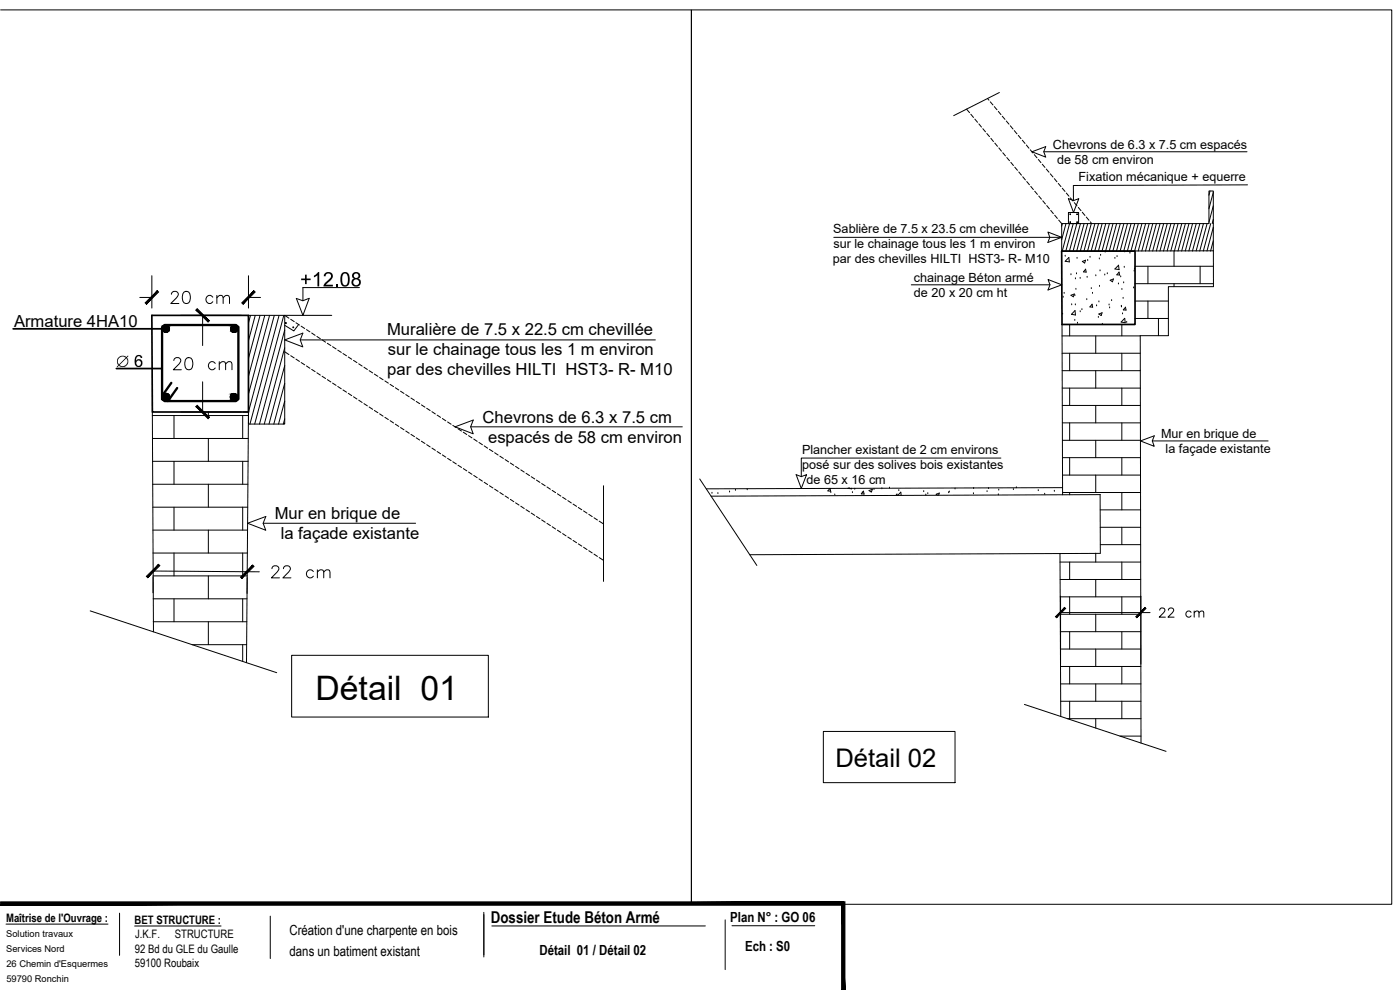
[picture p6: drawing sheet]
<svg xmlns="http://www.w3.org/2000/svg" width="420mm" height="297mm" viewBox="0 0 420 297" stroke-linecap="round" stroke-linejoin="round" font-family="sans-serif">
<defs><g id="words">
<text font-size="10.1" x="94.7" y="210.2">Détail 01</text>
<text font-size="7.7" x="250.7" y="230.1">Détail 02</text>
<text font-size="7.5" x="50.4" y="92.4">20 cm</text>
<g font-size="7.1">
<text x="51.2" y="112.2">20 cm</text>
<text x="80.4" y="174.6">22 cm</text>
</g>
<text font-size="5.7" x="347.1" y="186.3">22 cm</text>
<g font-size="5">
<text x="4.2" y="98">Armature 4HA10</text>
<text x="116.2" y="100.5">Muralière de 7.5 x 22.5 cm chevillée</text>
<text x="116.4" y="106.5">sur le chainage tous les 1 m environ</text>
<text x="116.2" y="112.5">par des chevilles HILTI HST3- R- M10</text>
<text x="144.8" y="126.9">Chevrons de 6.3 x 7.5 cm</text>
<text x="146.5" y="132.8">espacés de 58 cm environ</text>
<text x="82.5" y="155.8">Mur en brique de</text>
<text x="84.2" y="161.8">la façade existante</text>
</g>
<text font-size="4.9" x="147.3" y="276.8">Dossier Etude Béton Armé</text>
<g font-size="4.2">
<text x="86.9" y="280.6">Création d'une charpente en bois</text>
<text x="219.2" y="276.5">Plan N° : GO 06</text>
<text x="86.9" y="286.9">dans un batiment existant</text>
<text x="161.9" y="286.5">Détail 01 / Détail 02</text>
<text x="223.6" y="285.3">Ech : S0</text>
</g>
<g font-size="3.8">
<text x="316" y="44.6">Chevrons de 6.3 x 7.5 cm espacés</text>
<text x="317.2" y="49.2">de 58 cm environ</text>
<text x="323.7" y="54.3">Fixation mécanique + equerre</text>
<text x="250.1" y="69.9">Sablière de 7.5 x 23.5 cm chevillée</text>
<text x="250.1" y="74.5">sur le chainage tous les 1 m environ</text>
<text x="250" y="79">par des chevilles HILTI HST3- R- M10</text>
<text x="274.3" y="84.7">chainage Béton armé</text>
<text x="274.3" y="89.2">de 20 x 20 cm ht</text>
<text x="348.5" y="131.4">Mur en brique de</text>
<text x="240.7" y="136.2">Plancher existant de 2 cm environs</text>
<text x="349.8" y="135.9">la façade existante</text>
<text x="240.7" y="140.8">posé sur des solives bois existantes</text>
<text x="242.1" y="145.3">de 65 x 16 cm</text>
</g>
<g font-size="3.5">
<text x="1.8" y="276.5">Maîtrise de l'Ouvrage :</text>
<text x="40.4" y="277.1">BET STRUCTURE :</text>
<text x="40.6" y="281.5">J.K.F.</text>
<text x="52.5" y="281.5">STRUCTURE</text>
<text x="40.5" y="285.9">92 Bd du GLE du Gaulle</text>
<text x="40.5" y="290.2">59100 Roubaix</text>
</g>
<g font-size="2.8">
<text x="1.9" y="281.2">Solution travaux</text>
<text x="1.9" y="285.7">Services Nord</text>
<text x="1.9" y="290.2">26 Chemin d'Esquermes</text>
<text x="1.9" y="294.7">59790 Ronchin</text>
</g>
</g></defs>
<!-- layer: JD -->
<path d="M318.6 75.3h22v22.1h-21.9zM45.6 94.6h29v29h-28.9z" fill="none" stroke="#000" stroke-width=".51"/>
<!-- layer: CHARPENTE POT MET -->
<g fill="none" stroke="#000" stroke-width=".3">
<path d="M340.6 79.9h23.6M344.5 79.9v5.2M352.3 75.3v4.6M360.2 79.9v5.2M321 97.4v3.4M336.7 97.4v3.4M340.6 85.1h23.6M340.6 90.3h10M340.6 95.6h10M344.5 90.3v5.3M347.7 95.7v5M352.3 85.1v.9"/>
<path d="M318.7 100.8h23.5M318.7 106h23.5M318.8 111.2h23.4M318.8 116.4h23.4M321 106v5.2M321 116.4v5.3M328.8 100.8v5.2M328.8 111.2v5.2M336.7 106v5.2M336.7 116.4v5.3M45.7 124.7h28.9M45.8 131.6h28.7"/>
<path d="M45.8 138.4h28.7M52.2 124.7v6.9M52.2 138.4v6.9M62.5 123.6v1.1M62.5 131.6v6.8M72.8 124.7v6.9M72.8 138.4v6.9M318.8 121.7h23.4M318.8 126.9h23.5M318.9 132.1h23.4M318.9 137.3h23.4M321 126.9v5.2"/>
<path d="M321 137.3v5.2M328.8 121.7v5.2M328.8 132.1v5.2M336.7 126.9v5.2M336.7 137.3v5.2M45.8 145.3h28.6M45.8 152.2h28.5M45.9 159.1h28.4M52.2 152.2v6.9M62.5 145.3v6.9M62.5 159.1v6.8M72.8 152.2v6.9"/>
<path d="M318.9 142.5h23.4M318.9 147.8h23.4M321 147.8v.6M328.8 142.5v5.3M330.2 153h12.1M330.2 158.2h12.1M336.7 147.8v5.2M336.7 158.2v5.2M45.9 165.9h28.3M45.9 172.8h28.3M46 179.7h28.1M52.2 165.9v6.9"/>
<path d="M52.2 179.7v6.8M62.5 172.8v6.9M72.8 165.9v6.9M72.8 179.7v6.8M318.1 168.6h24.2M318.2 173.9h24.1M318.2 179.1h24.1M321 168.6v5.3M321 179.1v5.2M328.8 166v2.6M328.8 173.9v5.2M330.2 163.4h12.1"/>
<path d="M336.7 168.6v5.3M336.7 179.1v5.2M46 186.5h28.1M57.7 193.4h16.3M62.5 186.5v6.9M72.8 193.4v5M318.2 184.3h24.2M318.2 189.5h24.2M318.3 194.7h24.1M318.3 200h24.1M321 189.5v5.2M321 200v5.2"/>
<path d="M328.8 184.3v5.2M328.8 194.7v5.3M336.7 189.5v5.2M336.7 200v5.2M318.3 205.2h24.1M318.3 210.4h24.1M320.4 215.6h22M321 210.4v5.2M328.8 205.2v5.2M328.8 215.6v2.8M336.7 210.4v5.2M336.1 220.9h6.3"/>
<path d="M336.7 220.9v.1"/>
</g>
<!-- layer: textes. R+1 -->
<path d="M364.2 75.3v10.7h-13.6v14.7h-8.4l.2 122.2M318.7 97.4l.2 51M45.7 123.6l.4 66M73.1 123.6h1.5l-.6 75.2M318.1 166l.2 49M87.5 196.6h59.1v18.5h-59.1zM247.1 219.5h39.5v15.3h-39.5z" fill="none" stroke="#000" stroke-width=".3"/>
<!-- layer: JKF  bbm plein -->
<g fill="none" stroke="#000" stroke-width=".3">
<path d="M309.7 45.5l4.1-1.5-.6 1.5 .6 1.6zM313.2 45.5h61M320.6 59.6l1.6 .6 1.6-.6-1.6 4.1zM374.4 55.5l-52.2 .2M250.2 71.2h68.4M314.5 69.6l4.1 1.6-4.1 1.6 .6-1.6zM319.7 76.9h.1M320.8 77.2l.1 1.4-1.2-.2zM323.2 77.5h.1M324.8 78.5l1-.4-.3 .8zM326.4 78.2h.1M327.1 77.2h.1"/>
<path d="M329.9 77.7h.1M330.3 76.6h.1M331.7 75.6h.1M334.6 77.5h.1M335.2 77h.1M335.7 79.6l.2 1.3-1.3-.2zM337.6 75.6h.1M339.1 76h.1M273.5 85.5h41.6M314.5 83.9l4.2 1.6-4.2 1.5 .6-1.5zM318.9 94.2h.1M319.1 89.2h.1"/>
<path d="M319.4 88h.1M321.4 82.4h.1M321.4 88.6l1-.4-.3 .9zM321.6 91.4h.1M322.6 96.1h.1M322.6 88.7h.1M322.6 93.2l.2 1.3-1.3-.2zM322.7 91.5h.1M322.7 83.7h.1M322.9 86.8h.1M323.1 82.2h.1M323.4 97h.1"/>
<path d="M324.2 83.5h.1M324.2 93.5h.1M324.7 92.9h.1M325.8 80.8l-.6 .8h.8l-.2-.8M326.2 89.9h.1M326.3 83.2h.1M327.5 86.6h.1M327.7 91.3l.2 .9-.8-.1 .7-.8M327.9 88h.1M328.9 82.7h.1M329.1 91.8h.1M329.6 95.2h.1"/>
<path d="M329.8 94.2l1-.4-.3 .9zM329.8 90.6h.1M330 85.9h.1M330.1 81.3h.1M330.8 97.3h.1M331.6 82.5h.1M332.3 82.1h.1M332.8 91.5h.1M333 92.4h.1M333.2 84.1l1-.4-.3 .8zM333.6 90.2h.1M335.7 85.2h.1"/>
<path d="M336 82.5l-.1-.9-.7 .9h.8M336.3 83.1h.1M336.5 91.9h.1M336.6 92.1h.1M336.7 86.9h.1M336.9 94.2h.1M337.1 89.5h.1M337.2 84.9h.1M337.4 80.2h.1M337.5 95.5l.2 1.3-1.2-.2zM337.9 93l-.1-.8-.7 .8h.9M338.1 96.7h.1"/>
<path d="M340.2 86.4h.1M340.4 81.4h.1M340.5 80.7h.1M85.4 102l5.5-2-.8 2 .8 2.1zM90.1 102h106.6M136.6 128.1l5.4-2.1-.8 2.1 .8 2.1zM141.2 128.1h63.6M300.4 137.4h-59.9v5.6M342.3 132.3l4.1-1.5-.6 1.5 .6 1.6zM345.8 132.3h34.8M74.3 157l5.5-2-.8 2 .8 2.1zM79 157h45.7"/>
<path d="M213.7 148h.1M215.5 148.1h.1M218.9 147.6h.1M220.7 147.1h.1M224.2 146.9h.1M238.9 142.4l1.6 .6 1.6-.6-1.6 4.1zM249.3 147.4l-.2-.9-.6 .8 .8 .1M249.3 147.8h.1M250.5 148.5h.1M254.8 146.6h.1M255.5 146.5l.1 .2-1.2-.2M255.8 147.8h.1"/>
<path d="M256.5 146.8h.1M258.8 147.9h.1M259.2 147.4l.1 .8h-.8zM260.8 147.2l1-.4-.3 .9zM262.3 146.9h.1M264.7 146.6h.1M267 146.5h.1M268.9 148.7l.3-.5v.5M269.7 147.2h.1M270.4 148.6l-.1-.9-.9 1M277.2 147.5h.1M277.9 148.5h.1"/>
<path d="M278.4 148.1h.1M281.3 148.6l-.4-.3 1-.4-.2 .7M284.7 147.8h.1M284.9 147.6h.1M286.6 146.7h.1M292.1 148.2h.1M292.2 146.6h.1M296.2 147.5h.1M296.7 146.6h.1M299.6 148.5h.1M299.7 147.1h.1M304.1 146.9h.1"/>
<path d="M305 146.4h.1M311.6 147.2h.1M313.5 148.3h.1M316.4 147.4h.1M27.1 183.3l55.9 18.5M307.4 211.4l42.5 14"/>
</g>
<!-- layer: 0 -->
<g fill="#000" stroke="#000" stroke-width=".3">
<path d="M49.7 97.6l.4 .1zM49.5 97.7h.6z"/>
<path d="M49.5 97.7h.8zM49.3 97.7h1z"/>
<path d="M49.5 99.7h.6zM49.5 99.7h.4z"/>
<path d="M49.3 97.7l1.1 .1zM49.2 97.8h1.2z"/>
<path d="M49.3 99.6h1zM49.3 99.6l.8 .1z"/>
<path d="M49.2 97.8l1.4 .2zM49 98h1.6z"/>
<path d="M49.2 99.5h1.2zM49.2 99.5l1.1 .1z"/>
<path d="M49 98l1.7 .1zM49 98l1.7 .1h-1.8z"/>
<path d="M49 99.4h1.6zM49 99.4l1.4 .1z"/>
<path d="M48.9 98.1l1.9 .2-.1-.2zM48.9 98.1l1.9 .2h-2z"/>
<path d="M48.9 99.2h1.8zM48.9 99.2l1.7 .2z"/>
<path d="M48.8 98.3l2 .2v-.2zM48.8 98.3l2 .2h-2z"/>
<path d="M48.8 99l1.9 .2 .1-.2zM48.8 99l1.9 .2h-1.8z"/>
<path d="M48.8 98.5l2 .2v-.2zM48.8 98.5l2 .2h-2z"/>
<path d="M48.8 98.7l2 .2v-.2zM48.8 98.7l2 .2h-2z"/>
<path d="M48.8 98.9l2 .1v-.1zM48.8 98.9l2 .1h-2z"/>
<path d="M70.1 97.7h.4zM70 97.7h.5z"/>
<path d="M70 97.7l.7 .1zM69.8 97.8h.9z"/>
<path d="M70 99.7h.5zM70 99.7h.3z"/>
<path d="M69.8 97.8l1.1 .1zM69.6 97.9h1.3z"/>
<path d="M69.8 99.6h.9zM69.8 99.6l.7 .1z"/>
<path d="M69.6 97.9l1.4 .1zM69.5 98h1.5z"/>
<path d="M69.6 99.6h1.3zM69.6 99.6h1.1z"/>
<path d="M69.5 98l1.6 .2zM69.5 98l1.6 .2h-1.7z"/>
<path d="M69.5 99.4h1.5zM69.5 99.4l1.4 .2z"/>
<path d="M69.4 98.2l1.8 .1-.1-.1zM69.4 98.2l1.8 .1h-1.9z"/>
<path d="M69.4 99.3l1.6 .1 .1-.1zM69.4 99.3l1.6 .1h-1.5z"/>
<path d="M69.3 98.3l2 .2-.1-.2zM69.3 98.3l2 .2h-2.1z"/>
<path d="M69.3 99.1l1.8 .2 .1-.2zM69.3 99.1l1.8 .2h-1.7z"/>
<path d="M69.2 98.5l2.1 .2v-.2zM69.2 98.5l2.1 .2h-2.1z"/>
<path d="M69.2 98.9l2 .2 .1-.2zM69.2 98.9l2 .2h-1.9z"/>
<path d="M69.2 98.7l2.1 .2v-.2zM69.2 98.7l2.1 .2h-2.1z"/>
<path d="M49.8 118l.3 .1zM49.6 118.1h.5z"/>
<path d="M49.6 118.1h.7zM49.4 118.1h.9z"/>
<path d="M49.4 118.1l1.1 .1zM49.2 118.2h1.3z"/>
<path d="M49.2 118.2l1.4 .2zM49.2 118.2l1.4 .2h-1.5z"/>
<path d="M49.2 119.9h1.3zM49.2 119.9l1.1 .1z"/>
<path d="M49.1 118.4l1.6 .1zM49.1 118.4l1.6 .1h-1.7z"/>
<path d="M49.1 119.8h1.5zM49.1 119.8l1.4 .1z"/>
<path d="M49 118.5l1.8 .2-.1-.2zM49 118.5l1.8 .2h-1.9z"/>
<path d="M49 119.6h1.7zM49 119.6l1.6 .2z"/>
<path d="M48.9 118.7l2 .2-.1-.2zM48.9 118.7l2 .2h-2.1z"/>
<path d="M48.9 119.5l1.8 .1 .1-.1zM48.9 119.5l1.8 .1h-1.7z"/>
<path d="M48.8 118.9l2.1 .2v-.2zM48.8 118.9l2.1 .2h-2.1z"/>
<path d="M48.8 119.3l2 .2 .1-.2zM48.8 119.3l2 .2h-1.9z"/>
<path d="M48.8 119.1l2.1 .2v-.2zM48.8 119.1l2.1 .2h-2.1z"/>
<path d="M70.1 118.1h.4zM69.9 118.1h.6z"/>
<path d="M69.9 118.1l.7 .1zM69.7 118.2h.9z"/>
<path d="M69.7 118.2l1.1 .1zM69.6 118.3h1.2z"/>
<path d="M69.6 118.3l1.4 .1zM69.4 118.4h1.6z"/>
<path d="M69.6 119.9h1.2zM69.6 119.9l1 .1z"/>
<path d="M69.4 118.4l1.7 .1zM69.4 118.4l1.7 .1h-1.8z"/>
<path d="M69.4 119.8h1.6zM69.4 119.8l1.4 .1z"/>
<path d="M69.3 118.5l1.8 .2v-.2zM69.3 118.5l1.8 .2h-1.9z"/>
<path d="M69.3 119.6l1.7 .2 .1-.2zM69.3 119.6l1.7 .2h-1.6z"/>
<path d="M69.2 118.7l2 .2-.1-.2zM69.2 118.7l2 .2h-2z"/>
<path d="M69.2 119.5l1.9 .1v-.1zM69.2 119.5l1.9 .1h-1.8z"/>
<path d="M69.2 118.9l2 .2v-.2zM69.2 118.9l2 .2h-2.1z"/>
<path d="M69.2 119.3l1.9 .2 .1-.2zM69.2 119.3l1.9 .2h-1.9z"/>
<path d="M69.1 119.1l2.1 .2v-.2zM69.1 119.1l2.1 .2h-2z"/>
<path d="M49.6 120.1h.5zM49.6 120.1h.4z"/>
<path d="M49.4 120h.9zM49.4 120l.7 .1z"/>
<path d="M69.9 120.1h.6zM69.9 120.1h.4z"/>
<path d="M69.7 120h.9zM69.7 120l.8 .1z"/>
</g>
<g fill="none" stroke="#000" stroke-width=".3">
<path d="M217.6 276v14.9"/>
<circle cx="49.8" cy="98.7" r="1.05"/>
<circle cx="70.2" cy="119.1" r="1.05"/>
</g>
<path d="M48.6 98.1l.8-.6h21.4l.7 .6v21.6l-.7 .6h-21.4l-.8-.6zM51.4 114.9l-2.8 3.9M53.2 116.4l-2.8 3.9" fill="none" stroke="#000" stroke-width=".7"/>
<!-- layer: Butons sismique jkf -->
<g fill="none" stroke="#000" stroke-width=".3">
<path d="M.2 3h207.3v268.3h-207.3M207.5 3h210.2v268.3h-210.2zM299.9 27.8l-13.7 6.9M322.1 55.7l.1 4.5M320.7 63.8h3v3.3h-3zM364.1 75.3h-45.5v-8.2h44.2v-9.8h1.3v18M42 89.2h3.6M45.6 82.7v9.7M54.3 94.6h18.1M60.8 94.6v9.1M74.6 94.6h10.8v32.6h-10.8zM74.6 82.7v9.7"/>
<path d="M74.6 89.2h3.6M75.2 94.6l-.6 2.3M76.6 94.6l-2 7.6M78 94.6l-3.4 13M79.5 94.6l-4.9 18.3M80.9 94.6l-6.3 23.6M82.3 94.6l-7.7 29M83.8 94.6l-8.8 32.6M85.2 94.6l-8.8 32.6M85.4 99l-7.5 28.2M85.4 94.6h14.2M89.6 97.4l-1.4 1.9-2.8-1.7"/>
<path d="M107.9 86.3h-17v3.9M60.8 114.6v9M85.4 104.3l-6.1 22.9M85.4 109.7l-4.7 17.5M85.4 115l-3.2 12.2M54.3 123.6h18.1M85.4 120.3l-1.8 6.9M85.4 125.7l-.4 1.5M181.1 145.7v28.7M210 143.7l17.1 26M318.9 146.3l-106.9 .4M330.2 148.4v17.6"/>
<path d="M330.2 148.4l-116.8 .5M330.2 166l-105.2 .4"/>
<circle cx="321.2" cy="66.7" r=".12"/>
<circle cx="321.2" cy="64.3" r=".12"/>
<circle cx="323.2" cy="64.3" r=".12"/>
<circle cx="323.2" cy="66.7" r=".12"/>
<circle cx="85.8" cy="96.9" r=".14"/>
<circle cx="88" cy="98.2" r=".14"/>
</g>
<!-- layer: JKF Pannes -->
<g fill="none" stroke="#000" stroke-width=".3">
<path d="M290.1 32.8l.9 1M291.4 34.3l.8 .9M292.6 35.7l.8 1M293.8 37.2l.8 .9M295 38.6l.8 1M296.4 29.6l.4 .5M297.2 30.6l.8 .9M298.4 32l.8 .9M299.6 33.4l.8 1M300.8 34.9l.8 .9M302 36.3l.8 1M303.2 37.7l.8 1"/>
<path d="M304.4 39.2l.8 1M296.2 40.1l.8 .9M297.4 41.5l.8 1M298.6 42.9l.8 1M299.8 44.4l.7 .9M300.9 45.8l.9 1M302.2 47.3l.8 .9M303.4 48.7l.7 1M304.5 50.2l.9 .9M305.6 40.6l.8 1M305.8 51.6l.8 1M306.8 42.1l.8 .9"/>
<path d="M306.9 53l.8 1M308 43.5l.8 1M308.1 54.5l.8 .9M309.2 44.9l.8 1M309.4 55.9l.7 1M310.4 46.4l.8 1M310.5 57.4l.8 .9M311.6 47.8l.8 1M311.7 58.8l.8 1M312.8 49.3l.8 .9M314 50.7l.8 1M315.2 52.2l.8 .9"/>
<path d="M316.4 53.6l.8 1M317.6 55l.8 1M318.8 56.5l.8 .9M320 57.9l.8 1M321.2 59.4l.8 .9M312.9 60.2l.8 1M314.1 61.7l.8 1M315.3 63.1l.8 1M316.5 64.6l.8 .9M317.7 66l.9 1.1M322.4 60.8l.8 1M323.6 62.2l.8 1"/>
<path d="M324.8 63.7l.8 1M326 65.1l.8 1M327.2 66.6l.4 .5M85.4 94.6l1.3 .9M87.2 95.8l1.1 .7M88.8 96.8l1.1 .7M90.4 97.9l1 .7M92 98.9l1 .7M93.5 99.9l1.1 .7M85.4 105.5l1.3 .9M87.2 106.7l1.1 .7M88.8 107.7l1.1 .7"/>
<path d="M90.4 108.8l1 .7M92 109.8l1 .7M93.5 110.8l1.1 .7M95.1 101l1 .6M95.1 111.9l1 .7M96.7 102l1 .7M96.7 112.9l1 .7M98.2 103l1.1 .7M98.2 113.9l1.1 .7M99.8 104l1.1 .7M99.8 114.9l1.1 .7M101.4 105.1l1 .6"/>
<path d="M101.4 116l1 .7M102.9 106.1l1.1 .7M102.9 117l1.1 .7M104.5 107.1l1.1 .7M104.5 118l1.1 .7M106.1 108.1l1 .7M106.1 119l1 .7M107.7 109.2l1 .6M109.2 110.2l1.1 .7M110.8 111.2l1 .7M112.4 112.2l1 .7M113.9 113.3l1.1 .6"/>
<path d="M115.5 114.3l1 .7M117.1 115.3l1 .7M118.6 116.3l1.1 .7M120.2 117.4l1 .7M121.8 118.4l1 .7M123.3 119.4l1.1 .7M107.7 120.1l1 .7M109.2 121.1l1.1 .7M110.8 122.1l1 .7M112.4 123.2l1 .6M113.9 124.2l1.1 .7M115.5 125.2l1 .7"/>
<path d="M117.1 126.2l1 .7M118.6 127.3l1.1 .6M120.2 128.3l1 .7M121.8 129.3l1 .7M123.3 130.3l1.1 .7M124.9 120.4l1.1 .7M124.9 131.4l1.1 .6M126.5 121.5l1 .7M126.5 132.4l1 .7M128.1 122.5l1 .7M128.1 133.4l1 .7M129.6 123.5l1.1 .7"/>
<path d="M129.6 134.4l1.1 .7M131.2 124.6l1 .6M131.2 135.5l1 .7M132.8 125.6l1 .7M132.8 136.5l1 .7M134.3 126.6l1.1 .7M134.3 137.5l1.1 .7M135.9 127.6l1 .7M135.9 138.5l1 .7M137.5 128.7l1 .6M137.5 139.6l1 .7M139 129.7l1.1 .7"/>
<path d="M140.6 130.7l1 .7M142.2 131.7l1 .7M143.7 132.8l1.1 .6M145.3 133.8l1 .7M146.9 134.8l1 .7M148.4 135.8l1.1 .7M150 136.9l1.1 .6M151.6 137.9l1 .7M153.2 138.9l1 .7M154.7 139.9l1.1 .7M139 140.6l1.1 .7M140.6 141.6l1 .7"/>
<path d="M142.2 142.6l1 .7M143.7 143.7l1.1 .7M145.3 144.7l1 .7M146.9 145.7l1 .7M148.4 146.8l1.1 .6M150 147.8l1.1 .7M151.6 148.8l1 .7M153.2 149.8l1 .7M154.7 150.9l1.1 .6M156.3 141l1 .7M156.3 151.9l1 .7M157.9 142l1 .7"/>
<path d="M157.9 152.9l1 .7M159.4 143l1.1 .7M159.4 153.9l1.1 .7M161 144l1.1 .7M161 155l1.1 .6M162.6 145.1l1 .7M162.6 156l1 .7M164.1 146.1l1.1 .7M164.1 157l1.1 .7M165.7 147.1l1.1 .7M165.7 158l1.1 .7M167.3 148.2l1 .7"/>
<path d="M167.3 159.1l1 .7M168.8 149.2l1.1 .7M170.4 150.2l1.1 .7M172 151.2l1 .7M173.5 152.3l1.1 .7M175.1 153.3l1.1 .7M176.7 154.3l1 .7M178.3 155.3l1 .7M179.8 156.4l1.3 .8M168.8 160.1l1.1 .7M170.4 161.1l1.1 .7M172 162.1l1 .7"/>
<path d="M173.5 163.2l1.1 .7M175.1 164.2l1.1 .7M176.7 165.2l1 .7M178.3 166.3l1 .6M179.8 167.3l1.3 .8"/>
</g>
<!-- layer: 0 -->
<path d="M3.9 98.7h44.9M34.9 110.6h13.7" fill="none" stroke="#000" stroke-width=".53"/>
<!-- layer: 00txt structure -->
<g fill="#000">
<path d="M90.4 83.6h1.1v-1.2h.5v1.2h1.2v.5h-1.2v1.1h-.5v-1.1h-1.1zM94.2 82.7l1.2-1.1h.4v4.3h-.5v-3.3l-1.1 .6zM97.5 82l.5-.3 .8-.1 .9 .6 .2 .7-.3 .8-1.8 1.7h2.1v.5h-2.8l.3-.8 1.6-1.5 .4-.7-.2-.5-.6-.4-.6 .3-.3 .6h-.5zM100.8 85.3h.5v.6h-.5z"/>
<path d="M102.6 82l.6-.4h.7l.6 .4 .3 .5v2.4l-.2 .6-.6 .4-1.2-.1-.5-.9-.1-1.6zM103.1 82.2l-.4 .8v1.6l.4 .8 .6 .2 .6-.7 .1-1.9-.4-.8z"/>
<path d="M105.9 82l1.2-.4 .6 .3 .4 .5v.7l-.6 .5 .6 .4 .2 .9-.3 .7-.6 .3h-1.2l-.7-.8 .1-1 .7-.5-.6-.6zM106.2 82.7a.7 .7 0 0 0 1.4 0 .7 .7 0 0 0-1.4 0zM106 84.7a.9 .9 0 0 0 1.8 0 .9 .9 0 0 0-1.8 0z"/>
<path d="M35.5 107.3l1.1-.6 .8 .1 .5 .4 .5-.5 .2 .1-.5 .5 .3 .6 .1 .7-.4 .9-1.3 .6-1.1-.4-.5 .5-.2-.2 .5-.5-.4-.7v-.7zM35.8 107.4l-.5 .8 .4 1.2 2-2.1-1-.3zM37.9 107.5l-2 2 1.1 .4 .9-.5 .4-1.1z"/>
<path d="M40.8 106.9l.6-.4h.6l.7 .7v.2h-.5l-.2-.4-.5-.1-.6 .7-.1 .6 .5-.4h.5l.9 .6v1.1l-.7 .6-1-.1-.5-.6-.1-1.5zM40.8 109a.8 .8 0 0 0 1.6 0 .8 .8 0 0 0-1.6 0z"/>
</g>
<!-- layer: Butons sismique jkf -->
<g fill="#000" stroke="#000" stroke-width=".3">
<path d="M43.6 90.9l.4 .4 3.2-4.1zM47.2 87.2l.4 .4-3.6 3.7z"/>
<path d="M58.8 93l3.6 3.6 .4-.3zM59.2 92.6l3.6 3.7-4-3.3z"/>
<path d="M76.2 87.2l-3.3 4.1 3.7-3.7zM76.2 87.2l-3.3 4.1-.3-.4z"/>
<path d="M59.2 121.6l-.4 .4 4 3.2zM58.8 122l4 3.2-.4 .4z"/>
</g>
<!-- layer: 00txt structure -->
<g fill="none" stroke="#000" stroke-width=".3">
<path d="M363.2 57.3l-.4 1.3M364.1 57.7l-1.3 4.9M318.8 67.1l-.2 .8M319.9 67.1l-1.3 4.8M321 67.1l-2.2 8.2M322.1 67.1l-2.2 8.2M323.2 67.1l-2.2 8.2M324.3 67.1l-2.2 8.2M325.4 67.1l-2.3 8.2M326.4 67.1l-2.2 8.2M327.5 67.1l-2.2 8.2M328.6 67.1l-2.2 8.2"/>
<path d="M329.7 67.1l-2.2 8.2M330.8 67.1l-2.3 8.2M331.9 67.1l-2.3 8.2M333 67.1l-2.3 8.2M334 67.1l-2.2 8.2M335.1 67.1l-2.2 8.2M336.2 67.1l-2.2 8.2M337.3 67.1l-2.2 8.2M338.4 67.1l-2.2 8.2M339.4 67.1l-2.2 8.2M340.6 67.1l-2.3 8.2M341.6 67.1l-2.2 8.2"/>
<path d="M342.7 67.1l-2.2 8.2M343.8 67.1l-2.2 8.2M344.9 67.1l-2.2 8.2M346 67.1l-2.2 8.2M347 67.1l-2.2 8.2M348.1 67.1l-2.2 8.2M349.2 67.1l-2.2 8.2M350.3 67.1l-2.2 8.2M351.4 67.1l-2.2 8.2M352.5 67.1l-2.2 8.2M353.6 67.1l-2.2 8.2M354.7 67.1l-2.3 8.2"/>
<path d="M355.7 67.1l-2.2 8.2M356.8 67.1l-2.2 8.2M357.9 67.1l-2.2 8.2M359 67.1l-2.2 8.2M360.1 67.1l-2.2 8.2M361.2 67.1l-2.2 8.2M362.3 67.1l-2.3 8.2M363.3 67.1l-2.2 8.2M364.1 68.2l-1.9 7.1M364.1 72.2l-.8 3.1M364.1 61.8l-1.3 4.9M364.1 65.8l-.3 1.3"/>
<path d="M45.9 173.1v4.7M46 171.3l31.8 .3M74.2 173.3l-.1 4.8M318.3 178.8v20.5M342.4 178.8v20.5M318.3 183.8h26.8"/>
</g>
<g fill="#000" stroke="#000" stroke-width=".3">
<path d="M47.6 169.3l-3.3 4 3.7-3.6zM43.9 172.9l3.7-3.6-3.3 4z"/>
<path d="M72.2 173.2l.4 .3 3.2-3.9zM75.8 169.6l.4 .3-3.6 3.6z"/>
<path d="M319.5 182.3l-2.4 3 2.7-2.7zM319.5 182.3l-2.4 3-.3-.3z"/>
<path d="M340.9 185l.3 .3 2.4-3zM343.6 182.3l.3 .3-2.7 2.7z"/>
</g>
<!-- layer: dalleRDC -->
<path d="M88.9 89.5l2 .7 1.9-.7-1.9 5.1z" fill="none" stroke="#000" stroke-width=".3"/>
<!-- layer: BECT-cartouche -->
<path d="M1.8 277.3h30.6M35.9 274v12.6M40.4 277.8h25.9M81.1 274.9v12.7M145.2 273.7v13.4M147.6 277.8h64.1M219.7 277.8h24.8" fill="none" stroke="#000" stroke-width=".3"/>
<g fill="#000" stroke="#000" stroke-width=".3">
<path d="M.2 271.6h252.9v-1zM.2 270.6h252.9l-252.9 1z"/>
<path d="M252.6 270.6v26.4h1zM252.6 270.6h1v26.4z"/>
</g>
<use href="#words"/>
</svg>
